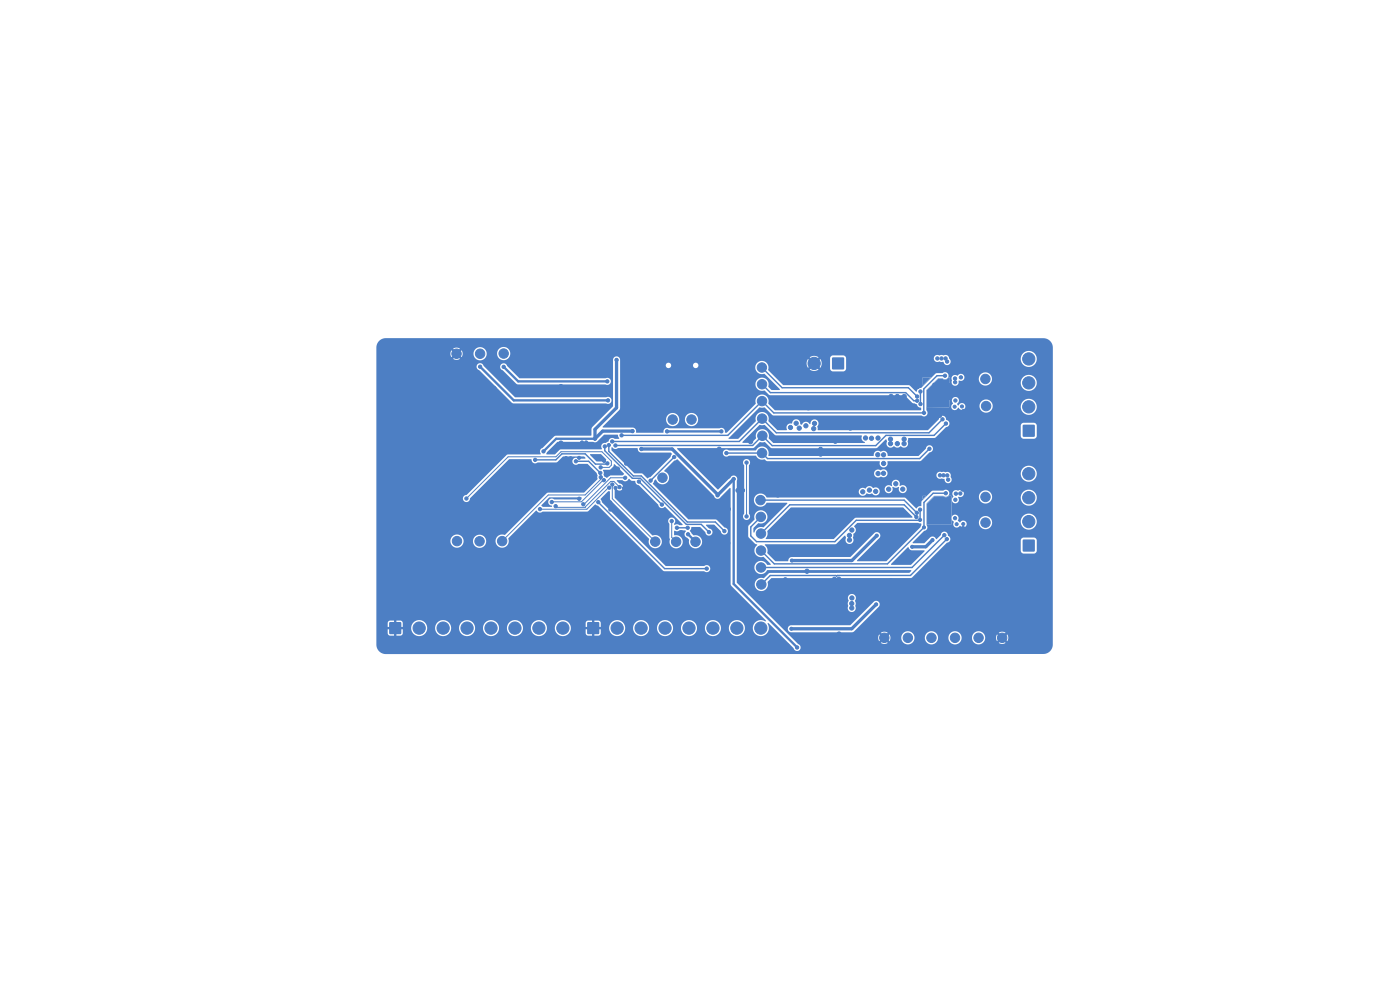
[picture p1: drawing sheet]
<svg xmlns="http://www.w3.org/2000/svg" width="297mm" height="210mm" viewBox="0 0 297 210" stroke-linecap="round" stroke-linejoin="round" font-family="sans-serif">
<g fill="#4d7fc4" stroke="#4d7fc4" stroke-width=".21">
<circle cx="192.6" cy="135.3" r="1"/>
<circle cx="187.6" cy="135.3" r="1"/>
<circle cx="212.6" cy="135.3" r="1"/>
<circle cx="207.6" cy="135.3" r="1"/>
<circle cx="202.6" cy="135.3" r="1"/>
<circle cx="197.6" cy="135.3" r="1"/>
<circle cx="198.1" cy="109.4" r=".25"/>
<circle cx="199.1" cy="109.4" r=".25"/>
<circle cx="200.1" cy="109.4" r=".25"/>
<circle cx="201.1" cy="109.4" r=".25"/>
<circle cx="198.1" cy="108.4" r=".25"/>
<circle cx="199.1" cy="108.4" r=".25"/>
<circle cx="200.1" cy="108.4" r=".25"/>
<circle cx="201.1" cy="108.4" r=".25"/>
</g>
<path d="M197.9 106.2h3.5v3.5h-3.5z" fill="#4d7fc4"/>
<g fill="#4d7fc4" stroke="#4d7fc4" stroke-width=".21">
<circle cx="198.1" cy="107.4" r=".25"/>
<circle cx="199.1" cy="107.4" r=".25"/>
<circle cx="200.1" cy="107.4" r=".25"/>
<circle cx="201.1" cy="107.4" r=".25"/>
<circle cx="198.1" cy="106.4" r=".25"/>
<circle cx="199.1" cy="106.4" r=".25"/>
<circle cx="200.1" cy="106.4" r=".25"/>
<circle cx="201.1" cy="106.4" r=".25"/>
<circle cx="198.1" cy="84.5" r=".25"/>
<circle cx="199.1" cy="84.5" r=".25"/>
<circle cx="200.1" cy="84.5" r=".25"/>
<circle cx="201.1" cy="84.5" r=".25"/>
<circle cx="198.1" cy="83.5" r=".25"/>
<circle cx="199.1" cy="83.5" r=".25"/>
<circle cx="200.1" cy="83.5" r=".25"/>
<circle cx="201.1" cy="83.5" r=".25"/>
</g>
<path d="M197.9 81.3h3.5v3.5h-3.5z" fill="#4d7fc4"/>
<g fill="#4d7fc4" stroke="#4d7fc4" stroke-width=".21">
<circle cx="198.1" cy="82.5" r=".25"/>
<circle cx="199.1" cy="82.5" r=".25"/>
<circle cx="200.1" cy="82.5" r=".25"/>
<circle cx="201.1" cy="82.5" r=".25"/>
<circle cx="198.1" cy="81.5" r=".25"/>
<circle cx="199.1" cy="81.5" r=".25"/>
<circle cx="200.1" cy="81.5" r=".25"/>
<circle cx="201.1" cy="81.5" r=".25"/>
<circle cx="140.5" cy="101.3" r="1"/>
<circle cx="96.9" cy="114.8" r="1"/>
<circle cx="101.7" cy="114.8" r="1"/>
<circle cx="106.5" cy="114.8" r="1"/>
<circle cx="161.5" cy="124" r="1"/>
<circle cx="161.4" cy="120.4" r="1"/>
<circle cx="161.7" cy="81.5" r="1"/>
<circle cx="161.7" cy="85.1" r="1"/>
<circle cx="161.4" cy="116.8" r="1"/>
<circle cx="142.7" cy="89" r="1"/>
<circle cx="209.1" cy="105.4" r="1"/>
<circle cx="146.7" cy="89" r="1"/>
<circle cx="161.4" cy="113.2" r="1"/>
<circle cx="161.7" cy="92.4" r="1"/>
<circle cx="161.7" cy="88.8" r="1"/>
<circle cx="209.2" cy="86.1" r="1"/>
<circle cx="209" cy="80.4" r="1"/>
<circle cx="209.1" cy="110.9" r="1"/>
</g>
<path d="M140.4 73.4v.8M140.4 77.5v1.1M149 73.4v.8M149 77.5v1.1" fill="none" stroke="#4d7fc4" stroke-width="1"/>
<path d="M176.6 75.9h2.4v2.4h-2.4z" fill="#4d7fc4"/>
<g fill="#4d7fc4" stroke="#4d7fc4" stroke-width=".21">
<circle cx="172.7" cy="77.1" r="1.3"/>
<circle cx="218.2" cy="100.5" r="1.3"/>
<circle cx="218.2" cy="105.6" r="1.3"/>
<circle cx="218.2" cy="110.6" r="1.3"/>
</g>
<path d="M217 114.5h2.5v2.5h-2.5z" fill="#4d7fc4"/>
<g fill="#4d7fc4" stroke="#4d7fc4" stroke-width=".21">
<circle cx="218.2" cy="76.1" r="1.3"/>
<circle cx="218.2" cy="81.2" r="1.3"/>
<circle cx="218.2" cy="86.3" r="1.3"/>
</g>
<path d="M217 90.2h2.5v2.4h-2.5z" fill="#4d7fc4"/>
<g fill="#4d7fc4" stroke="#4d7fc4" stroke-width=".21">
<circle cx="101.8" cy="75" r="1"/>
<circle cx="106.8" cy="75" r="1"/>
<circle cx="221.2" cy="134.2" r=".4"/>
<circle cx="220.5" cy="135.9" r=".4"/>
<circle cx="220.5" cy="132.5" r=".4"/>
<circle cx="218.8" cy="136.6" r=".4"/>
<circle cx="218.8" cy="134.2" r="3.2"/>
<circle cx="218.8" cy="131.8" r=".4"/>
<circle cx="217.1" cy="135.9" r=".4"/>
<circle cx="217.1" cy="132.5" r=".4"/>
<circle cx="216.4" cy="134.2" r=".4"/>
<circle cx="190.2" cy="77.2" r=".4"/>
<circle cx="189.5" cy="78.9" r=".4"/>
<circle cx="189.5" cy="75.5" r=".4"/>
<circle cx="187.8" cy="79.6" r=".4"/>
<circle cx="187.8" cy="77.2" r="3.2"/>
<circle cx="187.8" cy="74.8" r=".4"/>
<circle cx="186.1" cy="78.9" r=".4"/>
<circle cx="186.1" cy="75.5" r=".4"/>
<circle cx="185.4" cy="77.2" r=".4"/>
<circle cx="161.6" cy="78" r="1"/>
<circle cx="161.3" cy="106.1" r="1"/>
<circle cx="96.8" cy="75" r="1"/>
</g>
<path d="M82.6 132h2.5v2.5h-2.5z" fill="#4d7fc4"/>
<g fill="#4d7fc4" stroke="#4d7fc4" stroke-width=".21">
<circle cx="88.9" cy="133.2" r="1.3"/>
<circle cx="94" cy="133.2" r="1.3"/>
<circle cx="99.1" cy="133.2" r="1.3"/>
<circle cx="104.2" cy="133.2" r="1.3"/>
<circle cx="109.2" cy="133.2" r="1.3"/>
<circle cx="114.3" cy="133.2" r="1.3"/>
<circle cx="119.4" cy="133.2" r="1.3"/>
<circle cx="139" cy="114.9" r="1"/>
<circle cx="147.5" cy="114.9" r="1"/>
</g>
<path d="M124.6 132h2.5v2.5h-2.5z" fill="#4d7fc4"/>
<g fill="#4d7fc4" stroke="#4d7fc4" stroke-width=".21">
<circle cx="130.9" cy="133.2" r="1.3"/>
<circle cx="136" cy="133.2" r="1.3"/>
<circle cx="141.1" cy="133.2" r="1.3"/>
<circle cx="146.2" cy="133.2" r="1.3"/>
<circle cx="151.2" cy="133.2" r="1.3"/>
<circle cx="156.3" cy="133.2" r="1.3"/>
<circle cx="161.4" cy="133.2" r="1.3"/>
<circle cx="143.4" cy="114.9" r="1"/>
<circle cx="87.4" cy="121" r=".4"/>
<circle cx="86.7" cy="122.7" r=".4"/>
<circle cx="86.7" cy="119.3" r=".4"/>
<circle cx="85" cy="123.4" r=".4"/>
<circle cx="85" cy="121" r="3.2"/>
<circle cx="85" cy="118.6" r=".4"/>
<circle cx="83.3" cy="122.7" r=".4"/>
<circle cx="83.3" cy="119.3" r=".4"/>
<circle cx="82.6" cy="121" r=".4"/>
<circle cx="82.6" cy="77" r=".4"/>
<circle cx="83.3" cy="75.3" r=".4"/>
<circle cx="83.3" cy="78.7" r=".4"/>
<circle cx="85" cy="74.6" r=".4"/>
<circle cx="85" cy="77" r="3.2"/>
<circle cx="85" cy="79.4" r=".4"/>
<circle cx="86.7" cy="75.3" r=".4"/>
<circle cx="86.7" cy="78.7" r=".4"/>
<circle cx="87.4" cy="77" r=".4"/>
<circle cx="161.4" cy="109.6" r="1"/>
<circle cx="161.7" cy="96.1" r="1"/>
<circle cx="141.2" cy="85.9" r=".35"/>
<circle cx="158.4" cy="109.5" r=".35"/>
<circle cx="154.1" cy="96.1" r=".35"/>
<circle cx="189.9" cy="135.9" r=".45"/>
<circle cx="188.8" cy="126.6" r=".45"/>
<circle cx="195" cy="136.1" r=".45"/>
<circle cx="211.8" cy="129.1" r=".45"/>
<circle cx="211.3" cy="132.6" r=".45"/>
<circle cx="188.8" cy="130.6" r=".45"/>
<circle cx="213.3" cy="124.1" r=".45"/>
<circle cx="199.7" cy="129.2" r=".45"/>
<circle cx="206.1" cy="127.5" r=".45"/>
<circle cx="160.5" cy="130.9" r=".45"/>
<circle cx="189.2" cy="95.8" r=".45"/>
<circle cx="180.4" cy="90.8" r=".45"/>
<circle cx="181.4" cy="86.4" r=".45"/>
<circle cx="191.6" cy="79.4" r=".45"/>
<circle cx="183.6" cy="80.8" r=".45"/>
<circle cx="176" cy="103" r=".45"/>
<circle cx="177.2" cy="93.6" r=".45"/>
<circle cx="166.4" cy="93.4" r=".45"/>
<circle cx="164.6" cy="96" r=".45"/>
<circle cx="165" cy="89.6" r=".45"/>
<circle cx="164.8" cy="85.6" r=".45"/>
<circle cx="186.6" cy="115" r=".45"/>
<circle cx="216" cy="130.6" r=".45"/>
<circle cx="187.5" cy="132.3" r=".45"/>
<circle cx="170" cy="125.6" r=".45"/>
<circle cx="171.2" cy="130.2" r=".45"/>
<circle cx="158.1" cy="118.6" r=".45"/>
<circle cx="157.3" cy="123.1" r=".45"/>
<circle cx="143.6" cy="134" r=".45"/>
<circle cx="149.6" cy="124.8" r=".45"/>
<circle cx="149" cy="127.8" r=".45"/>
<circle cx="152.6" cy="127.4" r=".45"/>
<circle cx="157.4" cy="131" r=".45"/>
<circle cx="157" cy="127.2" r=".45"/>
<circle cx="154" cy="134" r=".45"/>
<circle cx="145.6" cy="130.6" r=".45"/>
<circle cx="136.8" cy="130.2" r=".45"/>
<circle cx="138.8" cy="128.4" r=".45"/>
<circle cx="152.8" cy="121.4" r=".45"/>
<circle cx="150.8" cy="115.4" r=".45"/>
<circle cx="154.4" cy="115.2" r=".45"/>
<circle cx="148.6" cy="108.8" r=".45"/>
<circle cx="146" cy="106.2" r=".45"/>
<circle cx="154" cy="106" r=".45"/>
<circle cx="151.5" cy="102" r=".45"/>
<circle cx="149" cy="88.5" r=".45"/>
<circle cx="138.5" cy="90.5" r=".45"/>
<circle cx="132.6" cy="87.9" r=".45"/>
<circle cx="134" cy="89.5" r=".45"/>
<circle cx="129" cy="100.5" r=".45"/>
<circle cx="144.5" cy="113" r=".45"/>
<circle cx="141" cy="113.5" r=".45"/>
<circle cx="103.5" cy="111" r=".45"/>
<circle cx="167.4" cy="109.4" r=".45"/>
<circle cx="163.6" cy="107.6" r=".45"/>
<circle cx="158.5" cy="114.9" r=".45"/>
<circle cx="164.1" cy="116.6" r=".45"/>
<circle cx="191.2" cy="114.4" r=".45"/>
<circle cx="189" cy="123.2" r=".45"/>
<circle cx="185" cy="118.4" r=".45"/>
<circle cx="171.2" cy="121.2" r=".45"/>
<circle cx="166.6" cy="123" r=".45"/>
<circle cx="202.6" cy="81.1" r=".35"/>
<circle cx="203.2" cy="93.6" r=".45"/>
<circle cx="203.1" cy="118.2" r=".45"/>
<circle cx="194.7" cy="82" r=".45"/>
<circle cx="178.8" cy="131.6" r=".45"/>
<circle cx="178.8" cy="117" r=".45"/>
<circle cx="177.1" cy="127" r=".45"/>
<circle cx="176.6" cy="112.5" r=".45"/>
<circle cx="169.9" cy="85.7" r=".45"/>
<circle cx="161.8" cy="100.4" r=".45"/>
<circle cx="163.7" cy="99.2" r=".45"/>
<circle cx="156.6" cy="104" r=".45"/>
<circle cx="157.5" cy="104" r=".45"/>
<circle cx="169.2" cy="98.8" r=".45"/>
<circle cx="170.5" cy="98.8" r=".45"/>
<circle cx="171.8" cy="98.8" r=".45"/>
<circle cx="183.7" cy="85.3" r=".45"/>
<circle cx="184.9" cy="85.3" r=".45"/>
<circle cx="186" cy="85.3" r=".45"/>
<circle cx="189" cy="84.1" r=".45"/>
<circle cx="190.4" cy="84.1" r=".45"/>
<circle cx="191.8" cy="84.1" r=".45"/>
<circle cx="189" cy="85.1" r=".45"/>
<circle cx="191.8" cy="85.2" r=".45"/>
<circle cx="174.1" cy="100.6" r=".45"/>
<circle cx="173" cy="100.2" r=".45"/>
<circle cx="174.1" cy="96.3" r=".45"/>
<circle cx="173.1" cy="98.8" r=".45"/>
<circle cx="183.3" cy="111.7" r=".45"/>
<circle cx="184.4" cy="111.7" r=".45"/>
<circle cx="185.6" cy="111.7" r=".45"/>
<circle cx="188.6" cy="112.8" r=".45"/>
<circle cx="191.4" cy="112.8" r=".45"/>
<circle cx="190.1" cy="112.8" r=".45"/>
<circle cx="188.6" cy="111.8" r=".45"/>
<circle cx="191.4" cy="111.9" r=".45"/>
<circle cx="178" cy="108.5" r=".45"/>
<circle cx="176.9" cy="108.5" r=".45"/>
<circle cx="176.6" cy="109.8" r=".45"/>
<circle cx="178" cy="122.9" r=".45"/>
<circle cx="177" cy="122.9" r=".45"/>
<circle cx="175.7" cy="127" r=".45"/>
<circle cx="174.1" cy="95.3" r=".45"/>
<circle cx="174.1" cy="101.7" r=".45"/>
<circle cx="188.9" cy="93.2" r=".45"/>
<circle cx="188.9" cy="94.1" r=".45"/>
<circle cx="190.4" cy="94.1" r=".45"/>
<circle cx="191.8" cy="93.2" r=".45"/>
<circle cx="191.8" cy="94.1" r=".45"/>
<circle cx="184.9" cy="93" r=".45"/>
<circle cx="186.3" cy="92.9" r=".45"/>
<circle cx="186.2" cy="96.5" r=".45"/>
<circle cx="187.4" cy="96.5" r=".45"/>
<circle cx="187.5" cy="98.3" r=".45"/>
<circle cx="187.4" cy="100.4" r=".45"/>
<circle cx="186.3" cy="100.5" r=".45"/>
<circle cx="183.6" cy="92.9" r=".45"/>
<circle cx="190" cy="102.6" r=".45"/>
<circle cx="191.5" cy="103.8" r=".45"/>
<circle cx="188.5" cy="103.8" r=".45"/>
<circle cx="184.4" cy="104" r=".45"/>
<circle cx="185.8" cy="104.2" r=".45"/>
<circle cx="183" cy="104.3" r=".45"/>
<circle cx="167.7" cy="90.7" r=".45"/>
<circle cx="168.9" cy="89.8" r=".45"/>
<circle cx="171" cy="90.3" r=".45"/>
<circle cx="172.8" cy="89.8" r=".45"/>
<circle cx="169.6" cy="90.8" r=".45"/>
<circle cx="172.6" cy="90.9" r=".45"/>
<circle cx="202.7" cy="85" r=".35"/>
<circle cx="202.7" cy="106" r=".35"/>
<circle cx="202.6" cy="109.9" r=".35"/>
<circle cx="180.2" cy="114.6" r=".45"/>
<circle cx="180.2" cy="113.6" r=".45"/>
<circle cx="180.7" cy="112.4" r=".45"/>
<circle cx="180.7" cy="128" r=".45"/>
<circle cx="180.7" cy="129" r=".45"/>
<circle cx="180.7" cy="126.9" r=".45"/>
<circle cx="204.4" cy="78.8" r=".45"/>
<circle cx="204.3" cy="77.7" r=".45"/>
<circle cx="205.7" cy="77.7" r=".45"/>
<circle cx="207" cy="78.3" r=".45"/>
<circle cx="204.4" cy="87.3" r=".45"/>
<circle cx="204.4" cy="88.4" r=".45"/>
<circle cx="205.7" cy="88.4" r=".45"/>
<circle cx="206.9" cy="88.4" r=".45"/>
<circle cx="199.3" cy="88.1" r=".45"/>
<circle cx="198.9" cy="76" r=".35"/>
<circle cx="199.7" cy="76" r=".35"/>
<circle cx="200.6" cy="76" r=".35"/>
<circle cx="200.5" cy="79.7" r=".35"/>
<circle cx="196" cy="87.6" r=".35"/>
<circle cx="200.9" cy="76.7" r=".35"/>
<circle cx="195.3" cy="83.1" r=".35"/>
<circle cx="203.8" cy="80.1" r=".35"/>
<circle cx="202.6" cy="80.3" r=".35"/>
<circle cx="194.6" cy="84.1" r=".35"/>
<circle cx="194.6" cy="85" r=".35"/>
<circle cx="195.3" cy="85.7" r=".35"/>
<circle cx="199.9" cy="88.9" r=".35"/>
<circle cx="200.7" cy="89.8" r=".35"/>
<circle cx="204.2" cy="103.7" r=".45"/>
<circle cx="204.2" cy="102.6" r=".45"/>
<circle cx="205.6" cy="102.7" r=".45"/>
<circle cx="207.1" cy="102.6" r=".45"/>
<circle cx="204.3" cy="112.1" r=".45"/>
<circle cx="204.4" cy="113.5" r=".45"/>
<circle cx="205.7" cy="113.5" r=".45"/>
<circle cx="207.1" cy="113.5" r=".45"/>
<circle cx="201" cy="100.8" r=".35"/>
<circle cx="200.2" cy="100.8" r=".35"/>
<circle cx="201.1" cy="101.8" r=".35"/>
<circle cx="199.4" cy="100.8" r=".35"/>
<circle cx="200.3" cy="113.5" r=".35"/>
<circle cx="200.9" cy="114.4" r=".35"/>
<circle cx="195.2" cy="110.3" r=".35"/>
<circle cx="195.2" cy="108.1" r=".35"/>
<circle cx="194.5" cy="108.8" r=".35"/>
<circle cx="194.4" cy="109.7" r=".35"/>
<circle cx="200.6" cy="104.6" r=".35"/>
<circle cx="194.6" cy="106.6" r=".45"/>
<circle cx="196" cy="111.9" r=".33"/>
<circle cx="199.1" cy="113.2" r=".45"/>
<circle cx="203.7" cy="104.7" r=".35"/>
<circle cx="202.8" cy="104.7" r=".35"/>
<circle cx="197.8" cy="114.6" r=".32"/>
<circle cx="186" cy="113.6" r=".32"/>
<circle cx="168" cy="118.9" r=".32"/>
<circle cx="185.9" cy="128.2" r=".32"/>
<circle cx="167.9" cy="133.4" r=".32"/>
<circle cx="193.5" cy="116" r=".33"/>
<circle cx="169.1" cy="137.4" r=".35"/>
<circle cx="155.6" cy="101.6" r=".35"/>
<circle cx="103.7" cy="125.6" r=".35"/>
<circle cx="100.5" cy="124.3" r=".35"/>
<circle cx="97.7" cy="116.6" r=".35"/>
<circle cx="142.8" cy="124.5" r=".35"/>
<circle cx="145.6" cy="126.1" r=".35"/>
<circle cx="146" cy="113.3" r=".35"/>
<circle cx="124" cy="83.1" r=".35"/>
<circle cx="128.7" cy="75.8" r=".35"/>
<circle cx="106.9" cy="84.6" r=".35"/>
<circle cx="101.8" cy="84.6" r=".35"/>
<circle cx="137.9" cy="79.8" r=".35"/>
<circle cx="138.7" cy="79.8" r=".35"/>
<circle cx="150.5" cy="79.8" r=".35"/>
<circle cx="151.4" cy="79.8" r=".35"/>
<circle cx="140.6" cy="84" r=".35"/>
<circle cx="140.6" cy="85" r=".35"/>
<circle cx="134.2" cy="82.1" r=".35"/>
<circle cx="134.9" cy="82" r=".35"/>
<circle cx="135.7" cy="82" r=".35"/>
<circle cx="142.5" cy="85.9" r=".35"/>
<circle cx="101.8" cy="77.8" r=".35"/>
<circle cx="129" cy="84.9" r=".35"/>
<circle cx="106.8" cy="77.8" r=".35"/>
<circle cx="128.8" cy="80.9" r=".35"/>
<circle cx="126.2" cy="93.1" r=".35"/>
<circle cx="141.5" cy="91.5" r=".35"/>
<circle cx="153" cy="91.5" r=".35"/>
<circle cx="145.9" cy="112" r=".35"/>
<circle cx="143.6" cy="112" r=".35"/>
<circle cx="129.9" cy="93.7" r=".35"/>
<circle cx="130.6" cy="94.5" r=".35"/>
<circle cx="131.9" cy="92.4" r=".35"/>
<circle cx="150.4" cy="112.9" r=".35"/>
<circle cx="128.3" cy="94.7" r=".35"/>
<circle cx="153.7" cy="112.7" r=".35"/>
<circle cx="129.2" cy="94.4" r=".35"/>
<circle cx="149.9" cy="120.6" r=".35"/>
<circle cx="126.9" cy="106.5" r=".35"/>
<circle cx="143" cy="96.9" r=".35"/>
<circle cx="138" cy="102" r=".35"/>
<circle cx="135.5" cy="102.2" r=".35"/>
<circle cx="140.4" cy="107" r=".35"/>
<circle cx="197.2" cy="95.2" r=".35"/>
<circle cx="152.2" cy="105.1" r=".35"/>
<circle cx="142.5" cy="110.5" r=".35"/>
<circle cx="158.4" cy="98.1" r=".35"/>
<circle cx="114.5" cy="108" r=".35"/>
<circle cx="117.1" cy="106.5" r=".35"/>
<circle cx="127.5" cy="101.2" r=".35"/>
<circle cx="127.3" cy="100.3" r=".35"/>
<circle cx="122.2" cy="97.8" r=".35"/>
<circle cx="128.1" cy="101.9" r=".35"/>
<circle cx="129.2" cy="103.5" r=".35"/>
<circle cx="129.9" cy="102.8" r=".35"/>
<circle cx="129.4" cy="106.6" r=".33"/>
<circle cx="129.5" cy="108.1" r=".32"/>
<circle cx="130.6" cy="103.5" r=".33"/>
<circle cx="132.3" cy="103.6" r=".33"/>
<circle cx="133" cy="106.2" r=".35"/>
<circle cx="133" cy="107.1" r=".35"/>
<circle cx="135.1" cy="108.1" r=".35"/>
<circle cx="135.9" cy="108.2" r=".35"/>
<circle cx="136.7" cy="108.2" r=".35"/>
<circle cx="132.8" cy="98.4" r=".33"/>
<circle cx="121.1" cy="97.2" r=".35"/>
<circle cx="120.1" cy="97.2" r=".35"/>
<circle cx="123.5" cy="93.9" r=".35"/>
<circle cx="124.3" cy="93.9" r=".35"/>
<circle cx="122.8" cy="97.1" r=".32"/>
<circle cx="128.2" cy="97.8" r=".33"/>
<circle cx="128.9" cy="98.3" r=".35"/>
<circle cx="116.1" cy="100.3" r=".35"/>
<circle cx="116.1" cy="98.8" r=".35"/>
<circle cx="83.7" cy="111.6" r=".35"/>
<circle cx="92.3" cy="111.5" r=".35"/>
<circle cx="115.3" cy="95.8" r=".35"/>
<circle cx="113.5" cy="97.5" r=".35"/>
<circle cx="98.9" cy="105.8" r=".35"/>
<circle cx="127.4" cy="99.1" r=".35"/>
<circle cx="81.1" cy="88" r=".35"/>
<circle cx="81.1" cy="84" r=".35"/>
<circle cx="117.9" cy="107.4" r=".35"/>
<circle cx="131.4" cy="103.3" r=".35"/>
<circle cx="132.6" cy="101.4" r=".35"/>
<circle cx="123.7" cy="107" r=".35"/>
<circle cx="130.8" cy="76.4" r=".35"/>
<circle cx="118.7" cy="75.8" r=".35"/>
<circle cx="139.6" cy="116.8" r=".35"/>
<circle cx="136" cy="95.3" r=".35"/>
<circle cx="134.2" cy="91.5" r=".35"/>
<circle cx="122.9" cy="105.8" r=".35"/>
<circle cx="144.7" cy="80.7" r=".32"/>
<circle cx="207.6" cy="123.4" r=".35"/>
<circle cx="202.6" cy="123.4" r=".35"/>
<circle cx="197.6" cy="123.4" r=".35"/>
<circle cx="192.6" cy="123.4" r=".35"/>
<circle cx="204.3" cy="111.1" r=".33"/>
<circle cx="202.9" cy="111.2" r=".33"/>
<circle cx="204.1" cy="86.2" r=".33"/>
<circle cx="202.5" cy="86.3" r=".33"/>
<circle cx="82" cy="73" r=".45"/>
<circle cx="90" cy="73" r=".45"/>
<circle cx="90" cy="78" r=".45"/>
<circle cx="90" cy="83" r=".45"/>
<circle cx="95" cy="83" r=".45"/>
<circle cx="96" cy="78" r=".45"/>
<circle cx="99" cy="81" r=".45"/>
<circle cx="105" cy="73" r=".45"/>
<circle cx="104.8" cy="82.4" r=".45"/>
<circle cx="111" cy="73" r=".45"/>
<circle cx="117" cy="73" r=".45"/>
<circle cx="114" cy="77" r=".45"/>
<circle cx="109.6" cy="82.2" r=".45"/>
<circle cx="119" cy="82" r=".45"/>
<circle cx="114.2" cy="83.4" r=".45"/>
<circle cx="111.3" cy="88.4" r=".45"/>
<circle cx="115" cy="91" r=".45"/>
<circle cx="120.9" cy="88.5" r=".45"/>
<circle cx="119" cy="94" r=".45"/>
<circle cx="107" cy="90" r=".45"/>
<circle cx="110" cy="94" r=".45"/>
<circle cx="105" cy="93" r=".45"/>
<circle cx="99.9" cy="89.1" r=".45"/>
<circle cx="98" cy="94" r=".45"/>
<circle cx="94" cy="90" r=".45"/>
<circle cx="94.6" cy="94.4" r=".45"/>
<circle cx="89.4" cy="91.5" r=".45"/>
<circle cx="83" cy="91" r=".45"/>
<circle cx="81" cy="95" r=".45"/>
<circle cx="92" cy="98" r=".45"/>
<circle cx="103" cy="98" r=".45"/>
<circle cx="98" cy="98" r=".45"/>
<circle cx="86" cy="103" r=".45"/>
<circle cx="95" cy="104" r=".45"/>
<circle cx="101.4" cy="101.6" r=".45"/>
<circle cx="101" cy="108" r=".45"/>
<circle cx="108" cy="102" r=".45"/>
<circle cx="110" cy="106" r=".45"/>
<circle cx="115" cy="103" r=".45"/>
<circle cx="117" cy="110" r=".45"/>
<circle cx="81" cy="116" r=".45"/>
<circle cx="90" cy="116" r=".45"/>
<circle cx="94" cy="120" r=".45"/>
<circle cx="94" cy="125" r=".45"/>
<circle cx="88" cy="127" r=".45"/>
<circle cx="83" cy="130" r=".45"/>
<circle cx="81" cy="126" r=".45"/>
<circle cx="92" cy="121" r=".45"/>
<circle cx="85" cy="137" r=".45"/>
<circle cx="95" cy="130" r=".45"/>
<circle cx="95" cy="137" r=".45"/>
<circle cx="101" cy="138" r=".45"/>
<circle cx="103" cy="130" r=".45"/>
<circle cx="106" cy="137" r=".45"/>
<circle cx="108" cy="129" r=".45"/>
<circle cx="113" cy="129" r=".45"/>
<circle cx="111" cy="123" r=".45"/>
<circle cx="116" cy="137" r=".45"/>
<circle cx="122" cy="129" r=".45"/>
<circle cx="118" cy="124" r=".45"/>
<circle cx="112" cy="119" r=".45"/>
<circle cx="108.1" cy="110.3" r=".45"/>
<circle cx="117" cy="118" r=".45"/>
<circle cx="122" cy="113" r=".45"/>
<circle cx="130" cy="115" r=".45"/>
<circle cx="127" cy="123" r=".45"/>
<circle cx="134" cy="123" r=".45"/>
<circle cx="136" cy="114" r=".45"/>
<circle cx="129" cy="129" r=".45"/>
<circle cx="162" cy="128" r=".45"/>
<circle cx="167" cy="137" r=".45"/>
<circle cx="154.5" cy="108" r=".45"/>
<circle cx="158" cy="111" r=".45"/>
<circle cx="143.5" cy="101.5" r=".45"/>
<circle cx="149" cy="96.5" r=".45"/>
<circle cx="149.2" cy="99.2" r=".45"/>
<circle cx="146" cy="95.8" r=".45"/>
<circle cx="151.8" cy="89.8" r=".45"/>
<circle cx="123.5" cy="91.5" r=".45"/>
<circle cx="124.3" cy="88.6" r=".45"/>
<circle cx="127.5" cy="87.6" r=".45"/>
<circle cx="130" cy="90" r=".45"/>
<circle cx="128" cy="83.5" r=".45"/>
<circle cx="129.3" cy="78.3" r=".45"/>
<circle cx="133" cy="72.5" r=".45"/>
<circle cx="133.5" cy="79.5" r=".45"/>
<circle cx="138" cy="73.5" r=".45"/>
<circle cx="132.5" cy="83" r=".45"/>
<circle cx="136.5" cy="88.7" r=".45"/>
<circle cx="143.5" cy="86.5" r=".45"/>
<circle cx="140.5" cy="88.5" r=".45"/>
<circle cx="148.4" cy="84.4" r=".45"/>
<circle cx="149" cy="81.5" r=".45"/>
<circle cx="144" cy="75" r=".45"/>
<circle cx="152.5" cy="72.5" r=".45"/>
<circle cx="161" cy="73.5" r=".45"/>
<circle cx="156" cy="80.5" r=".45"/>
<circle cx="156" cy="75.5" r=".45"/>
<circle cx="151.5" cy="84.5" r=".45"/>
<circle cx="158" cy="83.5" r=".45"/>
<circle cx="158.1" cy="86.8" r=".45"/>
<circle cx="159.2" cy="93.7" r=".45"/>
<circle cx="154.9" cy="90" r=".45"/>
<circle cx="158.4" cy="90.5" r=".45"/>
<circle cx="152.6" cy="95.3" r=".45"/>
<circle cx="156.5" cy="97.5" r=".45"/>
<circle cx="154.5" cy="101" r=".45"/>
<circle cx="165" cy="105" r=".45"/>
<circle cx="165" cy="112.5" r=".45"/>
<circle cx="174" cy="135.5" r=".45"/>
<circle cx="178" cy="134.5" r=".45"/>
<circle cx="184" cy="136" r=".45"/>
<circle cx="192.5" cy="138" r=".45"/>
<circle cx="197" cy="138" r=".45"/>
<circle cx="205.5" cy="138" r=".45"/>
<circle cx="214.5" cy="137.5" r=".45"/>
<circle cx="222.5" cy="137" r=".45"/>
<circle cx="222.5" cy="129" r=".45"/>
<circle cx="218.2" cy="119.6" r=".45"/>
<circle cx="216.5" cy="124.5" r=".45"/>
<circle cx="210.5" cy="118.5" r=".45"/>
<circle cx="205" cy="120" r=".45"/>
<circle cx="201" cy="116.3" r=".45"/>
<circle cx="212.7" cy="114.5" r=".45"/>
<circle cx="214.5" cy="110.5" r=".45"/>
<circle cx="221" cy="113.5" r=".45"/>
<circle cx="221" cy="106" r=".45"/>
<circle cx="213" cy="105.5" r=".45"/>
<circle cx="212.5" cy="101.7" r=".45"/>
<circle cx="222" cy="99" r=".45"/>
<circle cx="211.5" cy="98" r=".45"/>
<circle cx="203" cy="98.5" r=".45"/>
<circle cx="207" cy="94" r=".45"/>
<circle cx="211.4" cy="93" r=".45"/>
<circle cx="211.4" cy="85.1" r=".45"/>
<circle cx="214" cy="86" r=".45"/>
<circle cx="217.5" cy="89" r=".45"/>
<circle cx="221.5" cy="88" r=".45"/>
<circle cx="221.5" cy="80" r=".45"/>
<circle cx="221" cy="73.5" r=".45"/>
<circle cx="215.5" cy="79" r=".45"/>
<circle cx="211.6" cy="79.9" r=".45"/>
<circle cx="212" cy="72.5" r=".45"/>
<circle cx="195.5" cy="77.5" r=".45"/>
<circle cx="182.5" cy="74" r=".45"/>
<circle cx="167" cy="74.5" r=".45"/>
<circle cx="167" cy="78" r=".45"/>
<circle cx="175" cy="73" r=".45"/>
<circle cx="172" cy="81" r=".45"/>
<circle cx="171.5" cy="86.5" r=".45"/>
<circle cx="170" cy="102.5" r=".45"/>
<circle cx="179.5" cy="102" r=".45"/>
<circle cx="180.5" cy="96" r=".45"/>
<circle cx="189.8" cy="99.5" r=".45"/>
<circle cx="195" cy="94.5" r=".45"/>
<circle cx="195.2" cy="101.2" r=".45"/>
<circle cx="199.5" cy="96.5" r=".45"/>
<circle cx="192" cy="118.5" r=".45"/>
<circle cx="170.5" cy="117.5" r=".45"/>
<circle cx="166.5" cy="100" r=".45"/>
<circle cx="184.5" cy="124" r=".45"/>
<circle cx="198" cy="122.5" r=".45"/>
<circle cx="134" cy="118" r=".45"/>
<circle cx="115.8" cy="86.9" r=".45"/>
<circle cx="114.5" cy="114" r=".45"/>
<circle cx="153.5" cy="82" r=".45"/>
<circle cx="165" cy="73" r=".45"/>
<circle cx="194" cy="74.5" r=".45"/>
<circle cx="201" cy="73" r=".45"/>
<circle cx="123.5" cy="125.5" r=".45"/>
<circle cx="218.7" cy="126.5" r=".45"/>
<circle cx="173" cy="104.5" r=".45"/>
<circle cx="131" cy="99.5" r=".45"/>
<circle cx="119.5" cy="91" r=".45"/>
<circle cx="144.7" cy="100" r=".45"/>
<circle cx="125.5" cy="119" r=".45"/>
<circle cx="122" cy="109.2" r=".45"/>
</g>
<g fill="none" stroke="#4d7fc4" stroke-width=".3">
<path d="M161.6 78l4.3 4.3h26.8l1.9 1.8M200.5 79.7h-1.7l-2.8 2.8v5.1h-31.8l-2.5-2.5-7.3 7.3h-22.5M113.5 97.6h4.4l1.3-1.3h4.9l2.2 2.2h2.4l.2-.2M122.2 97.9h2.7l2.5 2.4M128.3 94.7v.9l5.9 5.9h1.6l9.8 9.7h3.2l1.6 1.7M129.2 94.4v1.4l5.2 5.2h1.6l9.8 9.7h5.9l2 2M143 96.9l-5 5.1M161.7 81.5l1.7 1.8h28.7l1.8 1.7h.7M195.3 85.7h.1M195.3 83.1v2.6M195.7 87.4l.2 .2M197.2 95.2l-2.1 2.1h-32.3l-1.1-1.2h-7.6"/>
<path d="M199.9 88.9l-2.8 2.9h-32.4l-3-3-4.9 4.9h-26.9M200.8 89.7l-2.6 2.7h-10.2l-2.2 2.1h-22l-2.1-2.1-2 2.1h-29.1M200.8 89.7h.1M126.9 106.5v.1M126.9 106.6l14.1 14h8.9M126.9 106.5h.2M135.5 102.2l4.9 4.8M138.4 101.6h.1M143.6 112h.1M143.6 112h2.3M161.3 106.1h30.5l2.7 2.7M194.4 109.7l-2.6-2.6h-24.3l-6.1 6.1"/>
<path d="M195.2 108.1l-.1 2.3h-13.5l-4.5 4.5h-16.6l-1.2-1.2v-1.9l2.1-2.1M196 111.9l-7.7 7.7h-24l-2.9-2.8M196 111.9h.1M200.3 113.5l-6.8 6.9h-32.1M200.6 104.6h-2.6l-2 2v5.3M200.9 114.4l-7.7 7.7h-15.6l-.1 .1-.2-.1h-13.9l-1.9 1.9"/>
</g>
<path d="M127.4 99.2h1.8l.5-.5v-.9l-2-2h-8.7l-1.1 1.1h-10.1l-8.9 8.9M158.4 98.1v11.5M127.3 101.4l.1-.2v.5l-3.3 3.3h-7.8l-9.8 9.8M127.4 101.3h.1M128.1 101.9h-.2l-4.6 4.6h-6.3M129.3 103.5h-.2l-4.6 4.5h-10M129.9 102.8v3l9.1 9.1M131.4 103.3l-1.2-1.2h-.6l-5.4 5.5h-6.1l-.2-.2M132.6 101.4h-3.1l-5.6 5.6h-.2M142.5 110.5v3.5l.9 .9" fill="none" stroke="#4d7fc4" stroke-width=".21"/>
<path d="M130.8 76.4v10.1l-4.6 4.6v2l1.6-1.6h6.4M134.2 91.5h.1M136 95.3h6.6l9.6 9.6v.2l3.4-3.5M186 113.6l-5.3 5.3h-12.7M197.8 114.6l-1.4 1.4h-2.9M185.9 128.2l-5.2 5.2h-12.8" fill="none" stroke="#4d7fc4" stroke-width=".7"/>
<path d="M101.8 77.8l7.2 7.1h20M106.8 77.8l3.1 3.1h18.9M126.2 93.1h-8.2l-2.7 2.7M141.5 91.5h11.5M106.5 114.8h.1M146 113.3l1.5 1.6M147.5 114.9h.1M152.2 105v.1M155.6 101.6v22.3l13.5 13.5" fill="none" stroke="#4d7fc4" stroke-width=".5"/>
<g fill="#4d7fc4">
<path d="M196.7 82.7l2.3-2.3h.9a.85 .85 0 0 0 1.4-.4h.2l-.1 6.4h-4.8z"/>
<path d="M195.7 80h1.8l-1.7 1.8z"/>
<path d="M198.2 105.3h1.9l.2 .1a.85 .85 0 0 0 1-.2h.5l.1 4.3-.1 .5 .1 1.2h-5.2v-4.3z"/>
<path d="M195.7 105.2h.8l-.8 .7z"/>
<path d="M116.5 105.5h6.8l.1 .1-.3 .3h-5.5a.79 .79 0 0 0-1.3 .4 .79 .79 0 0 0 .8 1l-.1 .2h-1.8l-.3-.2z"/>
<path d="M129.7 94.9h.1a.92 .92 0 0 0 1.3 .2h4.1l.1 .1a.75 .75 0 0 0 .7 .8h6.2l.3 .3-.3 .7-4.2 4.2-.7 .3-1.1-1.1h-1.6l-4.9-4.8z"/>
<path d="M127.9 99.7l1.5-.1 .7-.6 .2-.5 2.1 2-.4 .3h-2.5l-.7 .5a.77 .77 0 0 1-.7-1z"/>
<path d="M125.2 96.4l2.3-.1 1.1 1.2-.5 .4h-1.6l-1.3-1.4z"/>
<path d="M116.1 95.9l2.2-2.2 8 .1 .4-.1 1.5-1.5h2.9l.3 .8-1 .1a.86 .86 0 0 0-1.4 .6l-.4 .2a.85 .85 0 0 0-.9 .4 .85 .85 0 0 0 0 1h-8.8l-1.2 1.1h-1.8z"/>
<path d="M161.1 90.2h1.2l2.3 2.2h18.2a1.24 1.24 0 0 0 .7 1.5l-19.4 .1-1-1a1.45 1.45 0 0 0-1.4-2 1.45 1.45 0 0 0-1.3 2l-1 .9h-1.9z"/>
<path d="M189 119.6l3.6-3.5 .7 .6 2.9 .1-3 3h-4.1z"/>
<path d="M162.3 115.5h14.9l1.9-1.9 .2 .1 .1 .3a.91 .91 0 0 0 .8 1.4 .91 .91 0 0 0 .7-1.4l.1-.3a.66 .66 0 0 1 .5-.9 1.05 1.05 0 0 0-.3-1.2l.7-.7h12.8l.8 .2-.2 .7-7.2 7.2h-6.2l-.1-.1 4.8-4.8a.75 .75 0 0 0-.1-1 .75 .75 0 0 0-1-.1l-5.1 5.2h-12.5a1.09 1.09 0 0 0-.8 .9l-2.6-.1-1.7-1.6a1.79 1.79 0 0 0-.6-1.9z"/>
<path d="M167.7 107.7l23.8-.1 2.1 2.1-12.2 .2-4.5 4.4h-14.3l-.1-.2a1.61 1.61 0 0 0 .3-1.5z"/>
<path d="M80.4 72.3l.7-.4 .7-.2h139.5a2 2 0 0 1 2.1 2l-.1 63a2 2 0 0 1-2 2h-139.5a2.01 2.01 0 0 1-2-2v-4.6h2.4v.9h1v.5h-1l.1 .9 .4 .4h.9v-1h.5v1h.9l.3-.1 .1-.3v-.9h-1l.1-.4h2.7v.3a1.7 1.7 0 0 0 1.8 1.5 1.7 1.7 0 0 0 1.6-1.8h1.7v.3a1.7 1.7 0 0 0 1.8 1.5 1.7 1.7 0 0 0 1.6-1.8h1.7v.3a1.7 1.7 0 0 0 1.8 1.5 1.7 1.7 0 0 0 1.6-1.8h1.7v.3a1.7 1.7 0 0 0 1.8 1.5 1.7 1.7 0 0 0 1.6-1.8h1.6v.3a1.7 1.7 0 0 0 1.9 1.5 1.7 1.7 0 0 0 1.5-1.8h1.7v.3a1.7 1.7 0 0 0 1.8 1.5 1.7 1.7 0 0 0 1.6-1.8h1.7v.3a1.7 1.7 0 0 0 2.3 1.4 1.7 1.7 0 0 0 .7-2.7h3.5v.9h1v.5h-1l.1 .9 .5 .4h.8v-1h.5v1h.9l.3-.1 .1-.3v-.9h-1l.1-.4h2.7a1.7 1.7 0 0 0 1.7 1.8 1.7 1.7 0 0 0 1.7-1.8h1.7v.3a1.7 1.7 0 0 0 1.8 1.5 1.7 1.7 0 0 0 1.6-1.8h1.7v.3a1.7 1.7 0 0 0 1.8 1.5 1.7 1.7 0 0 0 1.6-1.8h1.7v.3a1.7 1.7 0 0 0 1.8 1.5 1.7 1.7 0 0 0 1.6-1.8h1.6v.3a1.7 1.7 0 0 0 1.9 1.5 1.7 1.7 0 0 0 1.5-1.8h1.7v.3a1.7 1.7 0 0 0 2.6 1.3 1.7 1.7 0 0 0 0-2.9 1.7 1.7 0 0 0-2.6 1.3h-1.7v-.2a1.7 1.7 0 0 0-1.8-1.4 1.7 1.7 0 0 0-1.6 1.6h-1.6l-.1-.2a1.7 1.7 0 0 0-1.7-1.4 1.7 1.7 0 0 0-1.6 1.6h-1.7v-.2a1.7 1.7 0 0 0-1.8-1.4 1.7 1.7 0 0 0-1.6 1.6h-1.7v-.2a1.7 1.7 0 0 0-1.8-1.4 1.7 1.7 0 0 0-1.6 1.6h-1.7v-.2a1.7 1.7 0 0 0-1.8-1.4 1.7 1.7 0 0 0-1.6 1.6h-2.7l-.1-.1h1v-.9l-.5-.5h-.8v1h-.5v-1l-.9 .1-.5 .4h-3.5a1.7 1.7 0 0 0-1.8-.5 1.7 1.7 0 0 0-1.2 1.5h-1.7v-.2a1.7 1.7 0 0 0-1.8-1.4 1.7 1.7 0 0 0-1.6 1.6h-1.7v-.2a1.7 1.7 0 0 0-1.8-1.4 1.7 1.7 0 0 0-1.6 1.6h-1.6l-.1-.2a1.7 1.7 0 0 0-1.7-1.4 1.7 1.7 0 0 0-1.6 1.6h-1.7v-.2a1.7 1.7 0 0 0-1.8-1.4 1.7 1.7 0 0 0-1.6 1.6h-1.7v-.2a1.7 1.7 0 0 0-1.8-1.4 1.7 1.7 0 0 0-1.6 1.6h-1.7v-.2a1.7 1.7 0 0 0-1.8-1.4 1.7 1.7 0 0 0-1.6 1.6h-2.7l-.1-.1h1v-.9l-.4-.4-.9-.1v1h-.5v-1l-.9 .1-.5 .4h-2.4v-17.4h15.7v.2a1.4 1.4 0 0 0 1.5 1.3 1.4 1.4 0 0 0 1.3-1.5h2v.2a1.4 1.4 0 0 0 2.2 1.1 1.4 1.4 0 0 0 0-2.4 1.4 1.4 0 0 0-2.2 1.1h-2a1.41 1.41 0 0 0-1.4-1.3 1.41 1.41 0 0 0-1.4 1.3h-15.7v-8.9h18.4v.2a.78 .78 0 0 0 .9 .5 .78 .78 0 0 0 .6-.8l8.3-8.3 4.8 .1a.79 .79 0 0 0 .4 .7 .79 .79 0 0 0 .9-.1h3.9l1.5-1.3h4.4l.3 .3-.1 .2h-1.4a.76 .76 0 0 0-1.1 .1 .76 .76 0 0 0 .1 1 .76 .76 0 0 0 1 0h2l1.9 1.9 .2 .6-.1 .8-2.7 2.8h-7.9l-8.9 8.9a1.44 1.44 0 0 0-2.1 1.2 1.44 1.44 0 0 0 1.7 1.6 1.44 1.44 0 0 0 1.1-2l5.8-5.9 .2 .1a.82 .82 0 0 0 1.2 .1h9.5l1.7-1.5 .6 .3 13.8 13.8 8.7 .1a.75 .75 0 0 0 1.1 0 .75 .75 0 0 0 0-1.1 .75 .75 0 0 0-1.1-.1l-8.2 .1-13.5-13.5-.3-.8 1.6-1.6h.3l.2 1.9 8.2 8.2a1.44 1.44 0 0 0 1.1 2 1.44 1.44 0 0 0 1.6-1.6 1.44 1.44 0 0 0-2-1.1l-8-8v-2.2l.3-.1a.77 .77 0 0 0 .7 .8 .77 .77 0 0 0 .8-.8 .77 .77 0 0 0-.8-.8l-.5-.4v-.2h1.2a.84 .84 0 0 0 1.3-.3l.5 .4 .9 .1a.75 .75 0 0 0 .7 .8l4.1 4.1a.84 .84 0 0 0 .6 .8 .84 .84 0 0 0 .9-.3l3.7 3.8-.6 .1-.7-.2-.4 .1-.1-.2a.77 .77 0 0 0 .1-1.1 .77 .77 0 0 0-1.2 0 .77 .77 0 0 0 .1 1.1l.1 3.2a1.45 1.45 0 0 0 1 2 1.45 1.45 0 0 0 1.8-1.5 1.45 1.45 0 0 0-1.9-1.3l.1-.9 .4 .1 .7-.2 1.3 .1a.84 .84 0 0 0 .3 1.5l.4 .4a1.43 1.43 0 0 0 1.3 1.8 1.43 1.43 0 0 0 1.5-1.6 1.43 1.43 0 0 0-1.9-1.2l-.7-.8 .3-.9h1.8l1.1 1.1a.77 .77 0 0 0 .8 .7 .77 .77 0 0 0 .8-.7 .77 .77 0 0 0-.8-.8l-.6-.6v-.2h1.7l1.4 1.4a.75 .75 0 0 0 .8 .7 .75 .75 0 0 0 .7-.7 .75 .75 0 0 0-.7-.8l-1.9-1.7h-5.8l-7.5-7.5 .3-.7 .3-.3a1.46 1.46 0 0 0 1.8 1 1.46 1.46 0 0 0 1-1.8l-.3-.5-.7-.6 2.1-2.1 .7-.3 7.8 7.8a.75 .75 0 0 0 .6 .6 .75 .75 0 0 0 .8-.3l1.9-2 .2 .1v20.5l7.5 7.5-.1 .2a1.71 1.71 0 0 0-2.7 1.1 1.71 1.71 0 0 0 2 2 1.71 1.71 0 0 0 1.1-2.6l.2-.1 5.3 5.3a.76 .76 0 0 0 1.3 .4 .76 .76 0 0 0-.3-1.3l-1.4-1.4h18.4l.2 .8 .6-.6 .4 .4-.6 .6a1.29 1.29 0 0 0 1.4 0l-.6-.6 .4-.4 .6 .6 .2-.8h2.3a1.4 1.4 0 0 0 1.4 1.5 1.4 1.4 0 0 0 1.4-1.5h2.2v.2a1.4 1.4 0 0 0 1.5 1.3 1.4 1.4 0 0 0 1.3-1.5h2.2v.2a1.4 1.4 0 0 0 1.5 1.3 1.4 1.4 0 0 0 1.3-1.5h2.2v.2a1.4 1.4 0 0 0 1.5 1.3 1.4 1.4 0 0 0 1.3-1.5h2.3l.2 .8 .6-.6 .4 .4-.6 .6a1.29 1.29 0 0 0 1.4 0l-.6-.6 .4-.4 .6 .6a1.29 1.29 0 0 0 0-1.4l-.6 .6-.4-.4 .6-.6a1.29 1.29 0 0 0-1.4 0l.6 .6-.4 .4-.6-.6-.2 .6h-2.3a1.4 1.4 0 0 0-1.4-1.3 1.4 1.4 0 0 0-1.4 1.3h-2.2v-.2a1.41 1.41 0 0 0-1.5-1.1 1.41 1.41 0 0 0-1.3 1.3h-2.2v-.2a1.41 1.41 0 0 0-1.5-1.1 1.41 1.41 0 0 0-1.3 1.3h-2.2v-.2a1.41 1.41 0 0 0-1.5-1.1 1.41 1.41 0 0 0-1.3 1.3h-2.3l-.2-.6-.6 .6-.4-.4 .6-.6a1.29 1.29 0 0 0-1.4 0l.6 .6-.4 .4-.6-.6-.2 .6h-18.4l-1.8-1.7h1a.75 .75 0 0 0 .7 .6h13.1l5.6-5.5a.75 .75 0 0 0-.1-1 .75 .75 0 0 0-1 0l-5 5h-12.6a.75 .75 0 0 0-.7 .9h-1l-5.5-5.6h19.2l.1 .5a.9 .9 0 0 0 .8 1.4 .9 .9 0 0 0 .7-1.4l.1-.5-.1-.4a.91 .91 0 0 0 0-1.2 .91 .91 0 0 0-1.3-.1 .91 .91 0 0 0-.1 1.3l-.2 .4h-19.2l-4.3-4.3v-11.9h2.4l.1 2.2 1.4 1.4 .4 .3a1.46 1.46 0 0 0-.4 1.9 1.46 1.46 0 0 0 1.8 .6l1.5 1.6-.1 .1h-.7a1.43 1.43 0 0 0-2.2-.4 1.43 1.43 0 0 0 .2 2.2 1.43 1.43 0 0 0 2.1-.7h30.4l.1 .2-.4 .4h-29.6l-1.2 1.1a1.44 1.44 0 0 0-2 1.2 1.44 1.44 0 0 0 1.6 1.6 1.44 1.44 0 0 0 1.2-2l.8-.8h13.4l.5 .2 .3-.2h15.3l.3-.1 7.4-7.4 .4-.2 .3-.3h14.9v2.3l.3 .4 .3 .1h2.3l.4-.2 .1-.3v-2.3l-.1-.3-.4-.3h-2.3l-.4 .3-.2 .3h-14.9l-.1-.6-.3-.3a.81 .81 0 0 0-.8-.9 .81 .81 0 0 0-.9 .7l-.8 .9a.94 .94 0 0 0-1.3-.4l-1.3 1.2h-2.5l2.6-2.6a.77 .77 0 0 0 .4-1.2v-4.5l.1 4.3h5.2l-.1-1.2 .5 .6a.8 .8 0 0 0 .2 1.2 .8 .8 0 0 0 1.2-.3 .75 .75 0 0 0 1 .3 .75 .75 0 0 0 .3-1h2.7v.2a1.4 1.4 0 0 0 1.6 1.3 1.4 1.4 0 0 0 1.1-1.8h6.1v.3a1.7 1.7 0 0 0 2.6 1.3 1.7 1.7 0 0 0 0-2.9 1.7 1.7 0 0 0-2.6 1.3h-6.1a1.41 1.41 0 0 0-1.4-1 1.41 1.41 0 0 0-1.3 1.3l-2.8-.1a.83 .83 0 0 0-1.3 .1l-.2-.2a.37 .37 0 0 1 0-.6 .75 .75 0 0 0-.8-.8 .75 .75 0 0 0-.7 .8l-.1-3.9a.82 .82 0 0 0 1.2 .6 .82 .82 0 0 0 .3-1.3l4.4-.1v.2a1.4 1.4 0 0 0 1.4 1.3 1.4 1.4 0 0 0 1.4-1.3h6v.2a1.7 1.7 0 0 0 2.6 1.3 1.7 1.7 0 0 0 0-2.9 1.7 1.7 0 0 0-2.6 1.4h-6v-.2a1.41 1.41 0 0 0-1.4-1.3 1.41 1.41 0 0 0-1.4 1.3h-3.5a.81 .81 0 0 0 .1-1.1 .81 .81 0 0 0-1.2-.1 .8 .8 0 0 0-1 .2 .8 .8 0 0 0 .2 1.1l-.5 .7v-.9h-.5a.91 .91 0 0 1-1.2 .1h-1.8l-1.7 1.6 1.6-1.7h1.9a.77 .77 0 0 0 1.1 0 .77 .77 0 0 0 0-1.1 .77 .77 0 0 0-1.1 0l-2.5 .1-2 2-.2 1.1-.6 .1-.4 .5-2-2h3.3l.8-.7h-.8v.7h-3.3l-.5-.4h-29.2a1.44 1.44 0 0 0-2.2-.6 1.44 1.44 0 0 0 0 2.3 1.44 1.44 0 0 0 2.2-.6h4.2l.1 .2-5 5.1a1.52 1.52 0 0 0-2 1.1l-.2-.1v-.9l1-1a1.44 1.44 0 0 0 2-1.1 1.44 1.44 0 0 0-1.6-1.7 1.44 1.44 0 0 0-1.1 2l-1.4 1.5h-2.4v-9.7a.76 .76 0 0 0-.2-1 .76 .76 0 0 0-.9 0l-2.9 2.8-5.7-5.6h11l.3 .5v10.2a.77 .77 0 0 0-.1 1.2 .77 .77 0 0 0 1.1 0 .77 .77 0 0 0 0-1.2v-4.7h23.3a.9 .9 0 0 0 .7 1 .9 .9 0 0 0 1-.6l.6 .2a.51 .51 0 0 1 .9 .2 .85 .85 0 0 0 1-.2 .85 .85 0 0 0 0-1.1h1.3v.2a.89 .89 0 0 0 1.1 .7 .89 .89 0 0 0 .5-1.3h.2a1.07 1.07 0 0 0 1.2 0 .89 .89 0 0 0 .7 1.3 .89 .89 0 0 0 .9-1.2 .97 .97 0 0 0-1.4-.3 .91 .91 0 0 0-.9-1.3 .91 .91 0 0 0-.8 1.3h-.1a.86 .86 0 0 0-1.4 .6l-1.4-.1a1.08 1.08 0 0 0-1.1-.1 .93 .93 0 0 0-1.6 .1h-.1a.85 .85 0 0 0-1.3 .6h-23.3v-3.8h26.5l.1 .5 .4 .3 .5 .1 .6-.1a.85 .85 0 0 0 1.1-.3h10.6v.1a1.03 1.03 0 0 0 1.2 .6h.4a.81 .81 0 0 0 1.1 .9 .81 .81 0 0 0 .3-1.4l-.2-.7h15a1.7 1.7 0 0 0 2.4 1.7 1.7 1.7 0 0 0 .4-2.9 1.7 1.7 0 0 0-2.7 1l-.1 .2h-15a.89 .89 0 0 0-1-.2l-.8-.1a.75 .75 0 0 0-1 .8h-10.6l.1-.1a.85 .85 0 0 0-.2-1.1 .85 .85 0 0 0-1.1 0h-.2a.85 .85 0 0 0-1.3 .7h-26.5v-1.7a.76 .76 0 0 0-.2-1.2 .76 .76 0 0 0-1.1 .7h-11l-2-2h8.7l.1 .1a.8 .8 0 0 0 1.3 .4h5.7a1.57 1.57 0 0 0 1.8 .8l.6 .3 23.9 .1a.89 .89 0 0 0 .8 1.3 .89 .89 0 0 0 .8-1.3l6.9-.1 2-1.8a.75 .75 0 0 0 .7-.8 .75 .75 0 0 0-.7-.8 .75 .75 0 0 0-.8 .7l-1.6 1.6h-6.5a.99 .99 0 0 0-.4-1 .99 .99 0 0 0-1.1 .1 .91 .91 0 0 0-1.1 0 .91 .91 0 0 0-.4 .9h-22.3a1.49 1.49 0 0 0-.8-1.9 1.49 1.49 0 0 0-1.9 .8l-5.7-.1a.76 .76 0 0 0-.8-.1 .76 .76 0 0 0-.5 .8h-8.7l-1-1.1h16.1l1.5-1.3h1.1l1.4 1.3h22.2l2-1.9h.2l.1 .4a.94 .94 0 0 0 .2 1.2 .94 .94 0 0 0 1.3-.2l.1 .2a1.18 1.18 0 0 0 1.4-.1 .9 .9 0 0 0 1.2 0 .9 .9 0 0 0 .2-1.1l.2-.7h5.6l2.3-2.3 .6-.3h15.2v2.2l.3 .4 .3 .2h2.3l.4-.3 .1-.3v-2.3l-.1-.3-.4-.2h-2.3l-.4 .2-.2 .4-15.2-.1a.9 .9 0 0 0-.6-1.2 .77 .77 0 0 0-.8-.8 .77 .77 0 0 0-.7 .8l-2.4 2.3h-23.2l-.2-.8a.91 .91 0 0 0-.3-1.5 .91 .91 0 0 0-1.2 1 1.02 1.02 0 0 0-1-.5 1.02 1.02 0 0 0-.8 .6l-.3-.2a.89 .89 0 0 0-.9-1 .89 .89 0 0 0-.9 .9 .94 .94 0 0 0-1 .4 .94 .94 0 0 0-.1 1h-2l-1.9-1.8a1.45 1.45 0 0 0-1.3-2 1.45 1.45 0 0 0-1.4 2l-3.7 3.7-2-.1 6.5-6.6h1.1l1.9 1.7 31.4 .1a.77 .77 0 0 0 1.1-.1 .77 .77 0 0 0-.1-1.1v-4.2l.1 3.6 5.2-.1a.78 .78 0 0 0 .7 .7 .78 .78 0 0 0 .8-.5 .77 .77 0 0 0 .9 .4 .77 .77 0 0 0 .6-.9h3v.3a1.4 1.4 0 0 0 1.4 1.2 1.4 1.4 0 0 0 1.4-1.3h5.9v.2a1.7 1.7 0 0 0 2.6 1.4 1.7 1.7 0 0 0 0-3 1.7 1.7 0 0 0-2.6 1.4h-5.9v-.2a1.4 1.4 0 0 0-1.4-1.3 1.4 1.4 0 0 0-1.4 1.3h-3a.79 .79 0 0 0-.8-.5 .79 .79 0 0 0-.7 .5l-.1-.1a.26 .26 0 0 1-.2-.3 .26 .26 0 0 1 .3-.2 .78 .78 0 0 0-.2-1 .78 .78 0 0 0-1.1 .1 .78 .78 0 0 0 .2 1.1l-.3 .3-.1 .4h-.4l.1-5.9h.4v.2a.8 .8 0 0 0 .7 1.2 .8 .8 0 0 0 .8-1.1l.7 .1 .5-.5h3a1.4 1.4 0 0 0 1 1.4 1.4 1.4 0 0 0 1.7-.6h6.2v.2a1.7 1.7 0 0 0 2.6 1.4 1.7 1.7 0 0 0 0-2.9 1.7 1.7 0 0 0-2.6 1.3h-6.2v-.1a1.4 1.4 0 0 0-.9-2 1.4 1.4 0 0 0-1.8 1.3h-3a.8 .8 0 0 0-.5-1 .8 .8 0 0 0-1 .4l-.1-.1a.75 .75 0 0 0-1.1 .8h-.4v-.4l-.3 .1a.9 .9 0 0 1-1.3 .3h-.9l-2.5 2.4 2.5-2.5h.9a.76 .76 0 0 0 1.1 0 .76 .76 0 0 0 0-1.1 .76 .76 0 0 0-1-.1l-1.6 .2-2.9 2.9a1.07 1.07 0 0 0-1 .8l-.2 .1-1.5-1.4h-26.6l-1.7-1.7h31.2l.1 1.8 1.7-1.8h-33l-1.5-1.5a1.58 1.58 0 0 0-.4-1.5h8.5l.3 1 .7-.7 .4 .4-.7 .7 .1 .1a1.59 1.59 0 0 0 1.8-.1l-.7-.7 .3-.4 .7 .7 .1-.1a1.59 1.59 0 0 0-.1-1.8l-.7 .7-.3-.3 .5-.5h2.6v2.2l.2 .5 .4 .1h2.2l.3-.1 .3-.5v-2.1h18.6v.2a.94 .94 0 0 0 1.3 .4l.7 .1a.77 .77 0 0 0 1.2 .5 .77 .77 0 0 0 0-1.3h15.2v.3a1.7 1.7 0 0 0 2.6 1.3 1.7 1.7 0 0 0 0-2.9 1.7 1.7 0 0 0-2.6 1.3h-15.2a.84 .84 0 0 0-1.2-.6h-.7a.83 .83 0 0 0-1.3 .7h-18.6l-.1-.5-.5-.2h-2.3l-.4 .2-.1 .4h-2.6l.2-.2-.1-.1a1.59 1.59 0 0 0-1.8 .1l.7 .7-.4 .3-.7-.7-.3 .9h-8.5a1.42 1.42 0 0 0-2.4 .8 1.42 1.42 0 0 0 2 1.5l3.2 3.4h-1.7l-.7-.6a1.44 1.44 0 0 0-1.1-2 1.44 1.44 0 0 0-1.6 1.6 1.44 1.44 0 0 0 1.9 1.2l1.2 .9h28.5l1.6 1.7 .9 .3 .2 .1a.81 .81 0 0 0 .8 .6v.4l-.1 .1h-30.9l-1.4-1.3a1.45 1.45 0 0 0-1.3-2 1.45 1.45 0 0 0-1.4 2l-6.1 6.1h-.4v-.4a.75 .75 0 0 0-1.1-.6h-10.8a.82 .82 0 0 0-.9 .2 .82 .82 0 0 0-.3 .8h-5.7a.89 .89 0 0 0-.7-1.1h-6.3l-.2-.1 1.7-1.7h11.8a1.4 1.4 0 0 0 1.4 1.5 1.4 1.4 0 0 0 1.4-1.5h1.2v.2a1.4 1.4 0 0 0 2.1 1.1 1.4 1.4 0 0 0 0-2.4 1.4 1.4 0 0 0-2.1 1.1h-1.2v-.2a1.41 1.41 0 0 0-1.5-1.1 1.41 1.41 0 0 0-1.3 1.3h-11.8l1.9-1.9 .2-.4v-9.2h9.6a.58 .58 0 0 0 .6 .7 .58 .58 0 0 0 .6-.7h4.6v.2a.58 .58 0 0 0 .9 .4 .58 .58 0 0 0 0-1 .58 .58 0 0 0-.9 .4h-4.6l-.1-.1a.58 .58 0 0 0-.6-.4 .58 .58 0 0 0-.5 .5h-9.6v-1.1a.75 .75 0 0 0-.8-.7 .75 .75 0 0 0-.8 .7v9.8l-4.4 4.5-.1 .4v1.4h-7.7l-2.7 2.6a.86 .86 0 0 0-.4 1.3l-7.1 .1-8.6 8.6h-.3a.75 .75 0 0 0-.5 .8h-18.4v-27.9h21.3l.3 .5 7.4 7.2h19.8a.75 .75 0 0 0 1.1-.7 .75 .75 0 0 0-1.1-.6h-19.3l-6.4-6.4h3.2l.3 .5 3.1 3 .4 .2h18.6a.75 .75 0 0 0 1.1-.7 .75 .75 0 0 0-1.1-.7h-18.2l-2.7-2.6a.75 .75 0 0 0-.9-.5 .75 .75 0 0 0-.6 .8h-3.2l-.3-.3a.75 .75 0 0 0-.9-.6 .75 .75 0 0 0-.6 .9h-21.3v-3h15.7l.3 .9 .6-.6 .3 .3-.6 .6a1.29 1.29 0 0 0 1.5 0l-.6-.6 .3-.3 .6 .6 .2-.9h2.3a1.4 1.4 0 0 0 1.5 1.5 1.4 1.4 0 0 0 1.3-1.5h2.2v.2a1.4 1.4 0 0 0 2.2 1.1 1.4 1.4 0 0 0 0-2.4 1.4 1.4 0 0 0-2.2 1.1h-2.2v-.2a1.41 1.41 0 0 0-1.5-1.1 1.41 1.41 0 0 0-1.3 1.3h-2.3l-.2-.6-.6 .6-.3-.3 .6-.6a1.29 1.29 0 0 0-1.5 0l.6 .6-.3 .3-.6-.6-.3 .6h-15.7v-.9a2.13 2.13 0 0 1 .6-1.7z"/>
</g>
</svg>
